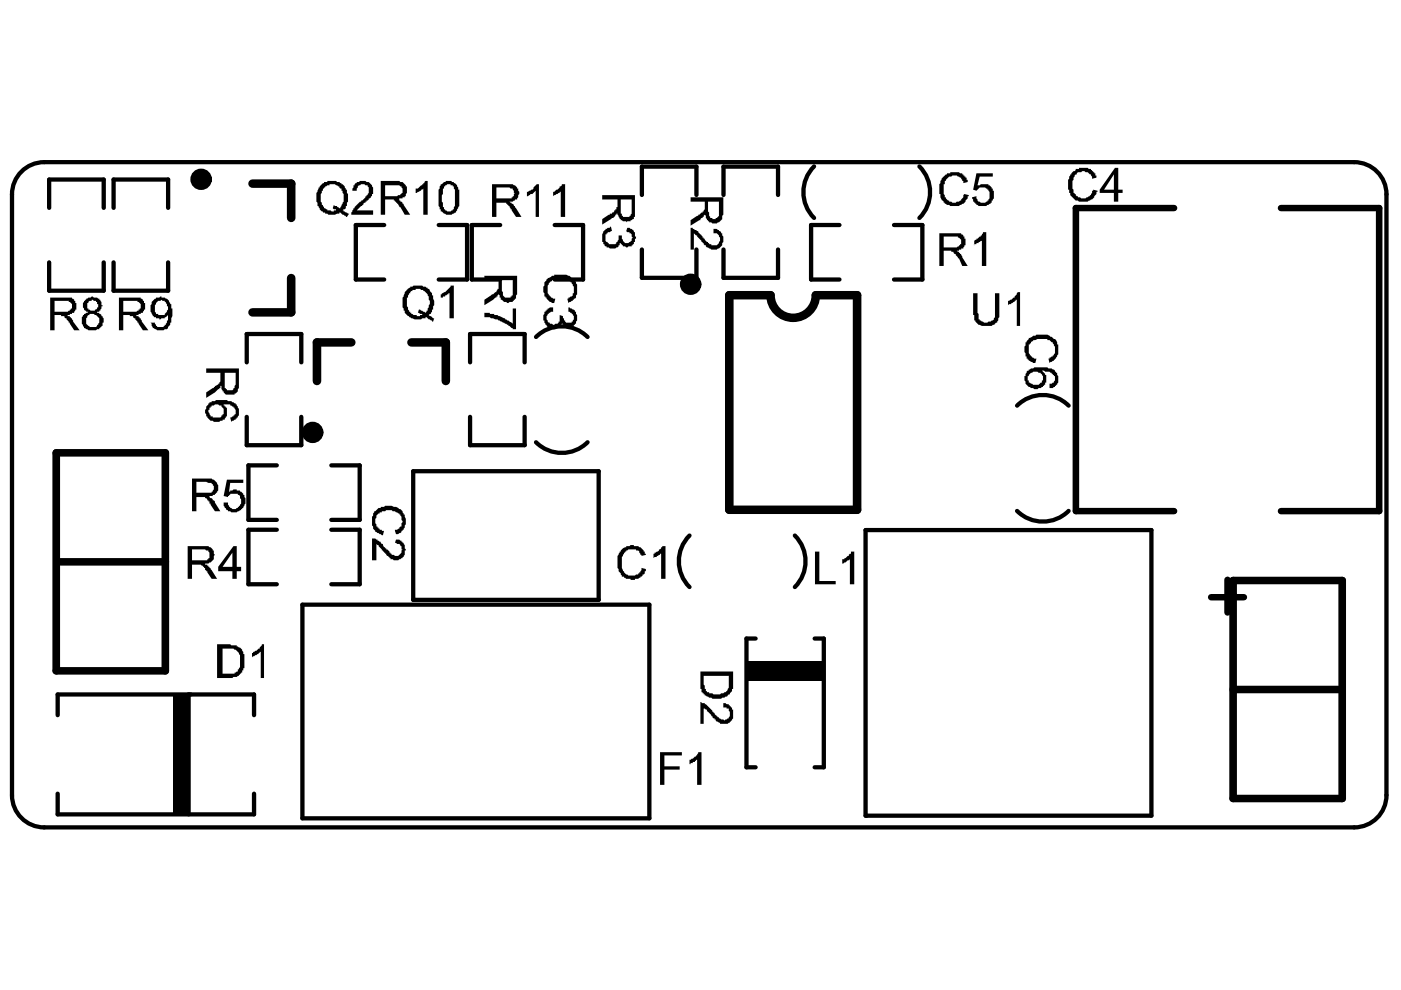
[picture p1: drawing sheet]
<svg xmlns="http://www.w3.org/2000/svg" width="297mm" height="210mm" viewBox="0 0 297 210" stroke-linecap="round" stroke-linejoin="round" font-family="sans-serif">
<g fill="none" stroke="#000" stroke-width=".91">
<path d="M4.2 36.7a6.8 6.8 0 0 1 5.2-2.3h277.7a6.8 6.8 0 0 1 6.9 6.8v127.4a6.8 6.8 0 0 1-6.9 6.8h-277.7a6.8 6.8 0 0 1-6.9-6.8v-127.4a6.8 6.8 0 0 1 1.7-4.5zM172.6 35.3a7.7 7.7 0 0 0 0 10.9M194.9 35.3a7.7 7.7 0 0 1 0 10.9M10.4 44.1v-6h11.6v6M10.4 55.6v6h11.6v-6M24.1 44.1v-6h11.5v6M24.1 55.6v6h11.5v-6M81.5 47.7h-6.1v11.6h6.1M93 47.7h6v11.6h-6M106 47.7h-6v11.6h6M117.6 47.7h6v11.6h-6M136.1 41.3v-6h11.6v6"/>
<path d="M136.1 52.9v6h11.6v-6M153.4 41.3v-6h11.6v6M153.4 52.9v6h11.6v-6M178 47.7h-6v11.6h6M189.5 47.7h6.1v11.6h-6.1M52.3 76.8v-6h11.6v6M99.7 76.8v-6h11.5v6M113.6 71.4a7.7 7.7 0 0 1 11 0M52.3 88.4v6h11.6v-6M58.7 98.7h-6v11.5h6M70.2 98.7h6.1v11.5h-6.1M87.6 99.9h39.3v27.3h-39.3z"/>
<path d="M99.7 88.4v6h11.5v-6M113.6 93.8a7.7 7.7 0 0 0 11 0M215.6 86a7.7 7.7 0 0 1 11 0M58.7 112.3h-6v11.6h6M70.2 112.3h6.1v11.6h-6.1M146.2 113.5a7.7 7.7 0 0 0 0 11M168.5 113.5a7.7 7.7 0 0 1 0 11M183.5 112.4h60.6v60.5h-60.6zM215.6 108.3a7.7 7.7 0 0 0 11 0M64.1 128.2h73.6v45.3h-73.6zM160.2 135.4h-1.9v27.3h1.9M172.7 135.4h2v27.3h-2"/>
<path d="M12.2 151.6v-4.4h41.7v4.4M40 147.2v25.5M12.2 168.3v4.4h41.7v-4.4"/>
</g>
<path d="M53.5 38.9h8.2v7.3M61.7 58.9v7.3h-8.2M74.5 72.6h-7.3v8.2M87.2 72.6h7.3v8.2M154.6 62.6h8.8a4.8 4.8 0 0 0 4.8 4.8 4.8 4.8 0 0 0 4.8-4.8h8.7v45.5h-27.1z" fill="none" stroke="#000" stroke-width="1.8"/>
<path d="M248.9 44.1h-20.8v64.3h20.8M271.6 44.1h20.8v64.3h-20.8M256.8 126.6h6.9M260.3 122.9v7" fill="none" stroke="#000" stroke-width="1.4"/>
<path d="M11.9 96h23.2v46.2h-23.2zM12.2 119.1h22.9M261.4 123.1h23.2v46.2h-23.2zM261.4 146.2h22.9" fill="none" stroke="#000" stroke-width="1.6"/>
<g fill="#000">
<path d="M36.7 147.2h3.3v25.5h-3.3z" fill-rule="evenodd"/>
<path d="M158.4 140.3h15.9v4.1h-15.9z" fill-rule="evenodd"/>
</g>
<g fill="#000">
<path d="M74.9 39.3h.3v-.2a2.53 2.53 0 0 1 3.7 .2l.2 .5v1.3h-.2v.5h-.3v.2l-.4 .3v.2l-.5 .2v.3h-.2v.2h-.2l-.3 .4h-.2v.3h-.2l-1 .9h3.5v.9h-4.6v-.4l.4-1h.3v-.2l.4-.5 .7-.6h.3v-.3h.2l.7-.7v-.2h.2v-.2h.3l.2-.5v-1.1l-.2-.5h-.5l-.2-.2h-.7l-.7 .4-.3 .5v.4h-.9zM199.6 37.9l.9-.9h.3v-.3h.7v-.2h1.8l.3 .2h.4l.2 .5h.3v.2l.4 .3v.4h.3v.5l-1 .2v-.4h-.2v-.3a1.87 1.87 0 0 0-1.8-.9l-.5 .2a1.21 1.21 0 0 0-1.2 1h-.2v.7h-.2v2l.2 .5a2.13 2.13 0 0 0 1.2 1.2l.4 .2h.7l.3-.2h.4l.5-.3v-.2a.73 .73 0 0 0 .4-.9l.3-.3 .9 .3v.2h-.2a.73 .73 0 0 1-.5 .9 .82 .82 0 0 1-.7 .7 2.39 2.39 0 0 1-2.1 .5l-1.1-.3-.5-.2v-.2h-.2v-.2a1.47 1.47 0 0 1-.7-1.7h-.2v-.7a3.2 3.2 0 0 1 .4-2.3zM207 36.7h3.5v.7h-2.8l-.4 1.9h.4l.2-.2h1.4a2.13 2.13 0 0 1 1.2 1.1v.2h.2v1.7l-.2 .4h-.2v.5l-.5 .2a2.39 2.39 0 0 1-2.1 .5l-.7-.3v-.2l-.4-.2v-.2h-.3v-.5l-.2-.5 .9-.2v.5a1.44 1.44 0 0 0 1.5 .9 1.44 1.44 0 0 0 1.3-1.2v-1.1l-.2-.5h-.3v-.2l-.4-.2a1.65 1.65 0 0 0-1.9 .6l-.7-.2zM226.9 37h.2a.82 .82 0 0 1 .7-.7l.3-.5h.7v-.2h1.8l.2 .2h.5v.3l.5 .2v.2l.4 .2v.5h.3v.5l-1 .2v-.5l-.2-.4h-.2a.73 .73 0 0 0-.9-.5 .58 .58 0 0 0-1 0h-.7l-.2 .5-.5 .2-.2 .5v.4l-.2 .3v1.6l.2 .2v.7h.2v.2h.3l.2 .5 .5 .2a1.79 1.79 0 0 0 2-.2l.5-.2 .2-.5v-.5h.3v-.2l.9 .2v.3h-.2a.73 .73 0 0 1-.5 .9 .82 .82 0 0 1-.7 .7 2.39 2.39 0 0 1-2.1 .5h-.2a3.2 3.2 0 0 1-2.1-1.4v-.5h-.2v-.7h-.2v-.4a5.1 5.1 0 0 1 .4-2.8zM88.1 40a.73 .73 0 0 0 1-.5l.4-.2 .2-.5h.3l.2-.4h.5v7.1h-1v-5.5l-.4 .2v.2l-.9 .5h-.3zM111.7 40.7l1.2-.5 .2-.4a1.51 1.51 0 0 1 1.2-.7v6.9h-.7v-5.6l-.3 .3a.73 .73 0 0 1-.9 .4v.3l-.7 .2zM117.3 40.7h.2l.5-.5a.82 .82 0 0 0 .7-.7l.4-.2v-.2h.7v6.9h-.9v-5.6l-.2 .5-1.4 .7zM127.9 49h.2l.3-.5 .4-.2h.5v-.2h.2l.3 .9-.5 .2h-.5l-.2 .5h-.2v1.4l.4 .2v.2h.3v.3h1.4l.7-1v-.9h.6v.7l.3 .2a.78 .78 0 0 0 .5 .8 .78 .78 0 0 0 .9-.3l.4-.2v-.5l.3-.2-.5-.9-.9-.5 .2-.7h.5l.2 .2a.82 .82 0 0 1 .7 .7h.2v1h.3v.4h-.3v.7h-.2v.5l-.5 .2v.2h-.7l-.2 .3-.5-.3h-.4v-.2l-.5-.2v-.5v.2h-.2v.5h-.2a1.25 1.25 0 0 1-1.7 .7l-.4-.2h-.5v-.3h-.2l-.3-.4h-.2v-.5h-.2v-1.6zM146.4 48.3h.5v.2l1.1 .5v.2l1 1v.2h.2a2.13 2.13 0 0 0 1.2 1.1v.3h.4v.2a1.25 1.25 0 0 0 1.6-.7l.3-.2v-.7l-.3-.2a.81 .81 0 0 0-1.1-.7v-1h.7l.4 .3v.2h.3a2.53 2.53 0 0 1-.3 3.7l-.4 .2a2.13 2.13 0 0 1-1.9-.4h-.2l-.2-.5-.5-.2v-.3l-.5-.2v-.2l-.9-.9v-.3h-.2l-.5-.4v3.4h-.7zM206.6 51.1l.4-.3v-.2l.9-.4 .5-1h.7v7.2h-.9v-5.6v.3l-.7 .2v.2h-.5v.3h-.4v.2zM93.4 62.4h.3v-.2a2.93 2.93 0 0 0 1.8-1.6h.7v6.9h-.9v-5.3l-.9 .4v.3h-.5v.2h-.5zM102.7 66.3h1.2v.3h.9v.2h.7l.2 .2 1.4 .5v.2l.7 .2 .9 .7v-3.2h.7v4.4h-.7v-.2l-.9-.5v-.2l-2.3-1.2-1.4-.2-.2-.2h-1.2z"/>
<path d="M115.9 59.2h.2v-.3l.9-.4h.5v-.3h1.4a2.7 2.7 0 0 1 2.3 .7 1.23 1.23 0 0 1 .9 1.2l.3 .2v2.1l-.3 .2v.5l-.4 .2-.3 .5-.9 .5-.2-1 .9-.4 .5-1a2.13 2.13 0 0 0-.5-1.8l-.2-.5-.5-.2h-.5v-.2h-2.5l-.5 .2v.2a.82 .82 0 0 0-.7 .7l-.2 .3v1.6l.2 .4h.3v.3h.2v.2l.5 .2h.4l-.2 1h-.5l-.4-.3-.7-.7v-.2h-.2v-.2h-.3v-.7l-.2-.3v-1.1l.2-.2a.88 .88 0 0 1 .5-1.2zM115.4 66.1h.3v-.2l.4-.3v-.2l.5-.2h.7v.9h-.5l-.5 .2v.3h-.2l-.2 .4v.7l.2 .5 .5 .2v.2h.4l.3 .3 .4-.3h.5l.2-.4h.3v-1.4l.7 .2v.5h.2v.2a1.1 1.1 0 0 0 1.4 .7 1.1 1.1 0 0 0 .7-1.4l-.3-.4h-.2v-.3l-.7-.2v-.9l1.2 .4 .2 .5h.2v.5l.3 .2v1.1l-.3 .3v.4h-.2l-.2 .5h-.5v.2h-1.2l-.4-.2-.2-.5h-.3v-.2l-.4 .9h-.3v.3h-.4a.58 .58 0 0 1-1 0h-.4l-.5-.3-.7-.9v-.5h-.2v-1.1l.2-.2zM206.3 62.2h1v4.1l.2 .3v1.1h.2v.2l.9 .5h.7l1-.5a1.24 1.24 0 0 0 .7-1.6v-4.1h.9v5.1l-.3 .2v.4l-.2 .5-.4 .2a2.64 2.64 0 0 1-2.4 .5h-.4a2.49 2.49 0 0 1-1.6-1.4v-.9h-.3zM213.7 63.8l1.4-.7v-.2l.7-1h.5v7.2h-.7v-5.5l-.5 .2v.2l-.7 .3v.2h-.4l-.3 .2zM218.1 71.6l.9-.4h.5l.2-.2h1.7a2.64 2.64 0 0 1 2 .9h.3a1.12 1.12 0 0 1 .4 1.1h.3v1a2.13 2.13 0 0 1-.5 1.8v.2h-.2l-.3 .5-.9 .5-.2-1 .9-.4 .5-.9a2.13 2.13 0 0 0-.5-1.9v-.2h-.2a.73 .73 0 0 0-.9-.5v-.2h-1.7a2.6 2.6 0 0 0-1.8 .7l-.2 .4h-.3v1.9l.3 .4h.2v.3h.2v.2l.5 .2h.4l-.2 1h-.5l-.9-.5-.2-.5h-.2v-.4h-.3v-.7l-.2-.2v-1.2l.2-.2v-.7h.3zM48.1 101.7h3.5v.7h-2.8l-.2 1.8 .9-.4h.7v.2h.5a2.13 2.13 0 0 1 1.1 1.2l.2 .4a2.13 2.13 0 0 1-.4 1.9l-.2 .4-.5 .3a2.13 2.13 0 0 1-2.3 .2h-.3v-.2h-.2l-.2-.5h-.3l-.2-.5v-.7h.9v.5l.3 .5h.2v.2l.5 .2h.7l.4-.2v-.2h.3v-.3h.2a1.96 1.96 0 0 0 0-1.8v-.2l-.5-.3v-.2h-1.6l-.2 .5h-.3v.2l-.9-.2zM79.3 108.4l.5-.2a.73 .73 0 0 1 .9-.5v-.2h.5a3.6 3.6 0 0 1 2.5 0l1 .4a.82 .82 0 0 1 .7 .7 2.67 2.67 0 0 1 .6 2.1v.5l-.2 .2v.5l-.2 .4-.5 .3-.2 .4-.5 .3h-.4l-.3-1h.5l.5-.2 .2-.5h.2v-.7l.3-.2-.5-1.6-1.9-.9h-1.1l-.2 .2h-.7v.2h-.5v.3a.82 .82 0 0 0-.7 .9l-.2 .2v.9l.2 .3v.4l.5 .3 .2 .4h.5v.3h.4l-.2 .9-1.6-.7v-.2a.73 .73 0 0 1-.5-1l-.2-.2v-1.8l.2-.3v-.4zM78.9 114.2h.7l.4 .2v.2l.7 .3 .3 .4h.2l.2 .7h.3v.3a2.13 2.13 0 0 1 1.1 1.1l.9 .5a1.19 1.19 0 0 0 1.4-1.2l.3-.2h-.3v-.7h-.2l-.2-.5h-.5l-.5-.2 .3-.7h.7l.4 .2v.3l.5 .2 .2 .5v.7l.2 .4h-.2v.9l-.2 .5-.5 .2a1.43 1.43 0 0 1-1.8 .3h-.5v-.3l-.5-.2v-.2h-.2l-.2-.5h-.2v-.2h-.3v-.3l-.4-.2v-.2l-.7-.7v-.2l-.5-.3v3.5h-.9zM131.4 116.9h.2a1.23 1.23 0 0 1 1.2-.9v-.2h.7l.2-.2h.7v.2h.9l.5 .2 .7 .7v.2h.2v.5h.2v.2l-.9 .3-.5-1-.2-.2h-.4v-.2h-1.7l-.4 .2v.2h-.3l-.2 .5a2.38 2.38 0 0 0-.5 2.1v.2a2.64 2.64 0 0 0 1 2.1l.4 .2h1.4l.3-.2h.4l.2-.5h.3l.2-.4v-.5l.9 .2v.5h-.2v.5l-.5 .2v.2l-.4 .3v.2l-.5 .2h-.7v.3h-.9v-.3h-.9l-.5-.2v-.2h-.5l-.2-.7a.73 .73 0 0 1-.4-1l-.3-.2v-2.5zM138.6 117.4l.9-.5 .2-.4 .5-.2v-.3h.2v-.2h.7v6.9h-.9v-5.3l-1 .5v.2h-.4l-.2 .2zM172.8 116.9h.9v6.3h3.5v.7h-4.4zM178.6 118.6h.4v-.3l1-.4v-.3l.4-.2v-.5h.7v7h-.9v-5.3l-1.4 .9h-.2z"/>
<path d="M53.4 138.4h.3v-.2l1.4-.7 .4-.9h.5v7.2h-.7v-5.6l-.5 .2v.3l-1.4 .7zM148.5 148.8h.2v.3h.7v.2h.3l1.3 1.4v.2h.3v.3h.2v.2l.7 .7h.2v.2l.5 .2h.5l.2 .3 .5-.3a1.15 1.15 0 0 0 .4-1.8v-.5h-.4v-.2h-.7v-.9l1.1 .2 .2 .5 .5 .2v.5h.2v1.8l-.2 .5h-.2v.2h-.3v.2l-.4 .3h-1.6v-.3l-.7-.2-.3-.5h-.2v-.2l-.5-.2v-.3h-.2v-.2l-.9-.9v-.2l-.7-.3v3.3h-.7zM139.9 159.5h4.7v.7h-3.7v2.3h3.2v.7h-3.2v3.2h-1zM146.2 161.1l1.4-.7 .4-.9h.7v6.9h-.9v-5.5l-.2 .4h-.3v.3h-.4v.2h-.5v.2h-.2z"/>
<path d="M68.5 40v.4h-.3v.5l-.2 .2v1.7l.7 1.3 .7 .3v.2h.7l.2 .2h.5v-.2h.7l-1-.5 .3-.7 .2 .3h.5v.2l.4 .2h.3l.2-.7a2.63 2.63 0 0 0 .5-2.3l-.3-.2v-.5h-.2v-.4h-.2a1.87 1.87 0 0 0-1.9-.9h-.4v.2h-.5l-.5 .2v.3h-.2v.2zM67.5 39.8h.3v-.3l.7-.7h.2v-.2h.7v-.2h1.8l.3 .2h.4l.5 .2v.3a.82 .82 0 0 1 .7 .7l.2 .4h.3v.7l.2 .2v1.7l-.2 .2v.7h-.3v.4l-.7 .5 1.4 .7-.4 .7-1-.5-.4-.4h-.3v.2h-.4l-.5 .2h-1.4l-.2-.2h-.5v-.2h-.4v-.3a.82 .82 0 0 1-.7-.7l-.3-.4h-.2v-.7l-.2-.2a5.5 5.5 0 0 1 .4-3z"/>
<path d="M81.7 39.3v2.3h2.5l.2-.2h.5v-.3l.5-.2a1.16 1.16 0 0 0-1-1.6zM80.7 38.4h3.5a2.67 2.67 0 0 1 1.8 .9v.2h.3v1.4l-.3 .2v.5h-.2v.2h-.4v.3h-.7v.2h-.3h.3v.2l.4 .3 .3 .4h.2v.2l1.4 2.1h-1.2l-.9-1.6h-.2l-.3-.7-.4-.2v-.2l-.5-.3v-.2h-1.8v3.2h-1z"/>
<path d="M94.1 39.5v.5h-.2v1.1l-.2 .3v1.4l.2 .2v.9h.2v.5h.3v.2l.4 .2h.7l.5-.2v-.2h.2v-.5l.3-.2v-3.5l-.3-.2v-.5h-.2v-.2h-.5v-.2h-.7l-.4 .2v.2zM93.4 39.1l.5-.3a2.13 2.13 0 0 1 1.9-.4v.2h.4v.2a.82 .82 0 0 1 .7 .7l.2 .3v.4h.3v2.1a2.38 2.38 0 0 1-.5 2.1v.2a1.87 1.87 0 0 1-1.8 .9h-.5l-.9-.7h-.3v-.4h-.2v-.5l-.2-.2v-3.5l.2-.2v-.5z"/>
<path d="M105.2 39.8v2.3h3.3v-.3l.4-.2v-.5l.3-.2h-.3v-.5l-.2-.4h-.4l-.3-.2zM104.3 39.1h3.3a1.61 1.61 0 0 1 2 .9h.3v.4a.58 .58 0 0 1 0 1v.4l-.3 .5h-.4v.2l-.5 .3h-.7l.9 .6v.3h.3v.2l1.4 2.1h-1.2l-.9-1.4v-.2h-.2l-.3-.7-.4-.3-.3-.4h-2.1v3h-.9z"/>
<path d="M236.2 37l-2.1 3.2h2.1zM236.4 35.6h.7v4.6h.9v.7h-.9v1.9h-.9v-1.9h-3v-.7z"/>
<path d="M131.6 42.3v3h.2v.5h.3v.2h1.4v-.2h.2l.2-.5v-3zM127.7 41.4h6.9v4.6h-.2v.5l-.7 .2v.2h-.7l-.2 .2v-.2h-.7l-.5-.2v-.2h-.2l-.5-1v-.4v.2l-.4 .2a.82 .82 0 0 1-.7 .7l-2.1 1.4v-1.1l1.4-1h.2v-.2h.5v-.2l.4-.3v-.2l.5-.2v-.5h.2v-1.6h-3.2z"/>
<path d="M150.1 42.8v2l.3 .3v.7l.2 .4h.4v.3h.7v-.3a.81 .81 0 0 0 .7-1.1v-2.3zM146.4 41.8h7v3.7l-.3 .5a1.21 1.21 0 0 1-.9 1.1l-.2 .3h-1l-.2-.3h-.4l-.3-.4h-.2l-.5-1.4-.2 .7h-.2v.2l-.5 .3v.2h-.2l-1.9 1.1v-1.1l1.4-.9h.2v-.3h.3l.4-.4h.3l.2-.5a2.08 2.08 0 0 0 .2-1.8h-3z"/>
<path d="M200.1 50.2v2.3h2.8l.4-.3 .3-.4h.2v-.5a.69 .69 0 0 0-.7-.9v-.2zM199.2 49.5h4.6v.2l.4 .2v.3h.3v.4h.2v1.4h-.2l-.3 .7h-.4v.2h-.5v.3h-.4l.4 .2 .3 .4h.2l.2 .7 1.2 1.9h-1.2l-.7-1.6h-.2v-.3l-.5-.4v-.3l-.4-.2v-.2h-.5v-.2h-1.6v3.2h-.9z"/>
<path d="M11.6 63.8v2.3h2.7l.5-.2v-.3h.2v-.2h.3v-.5a.69 .69 0 0 0-.7-.9v-.2zM10.6 63.1h4.7v.2h.2l.2 .5h.3v.5h.2v1.3h-.2l-.3 .7h-.4v.3h-.5v.2h-.5v.2h.5l.2 .5h.3l.2 .7 1.4 1.8h-1.2l-.9-1.4v-.2h-.2v-.2l-.5-.5v-.2l-.5-.2v-.3h-.6v-.2h-1.4v3.2h-1z"/>
<path d="M18.5 64.3v.2a1.1 1.1 0 0 0 .7 1.4 1.1 1.1 0 0 0 1.4-.7h.2v-.7h-.2v-.5h-.2v-.2h-.5l-.5-.2v.2h-.4l-.3 .5zM18.5 67l-.2 .5a1.24 1.24 0 0 0 .7 1.6v.2h1.4l.2-.4h.2v-.3a1.15 1.15 0 0 0-.7-1.8l-.2-.2h-.9v.2zM17.8 63.8h.2v-.2h.3v-.3l.4-.2h.5l.5-.2 .2 .2h.7l.4 .2v.3h.3l.2 .4v.7h.2v.2h-.2v.5l-.2 .5h-.3v.2h-.4v.2h.4v.3h.3l.2 .4h.2l.3 .5v.9h-.3v.7l-.4 .2v.3h-.3v.2l-1.1 .2a2.13 2.13 0 0 1-1.9-.4h-.2v-.3a2.38 2.38 0 0 1-.5-2l.3-.5h.2v-.2l.9-.5h-.4v-.2a1.14 1.14 0 0 1-.5-1.9z"/>
<path d="M26.1 63.8v2.3h2.8l.5-.2v-.3h.2v-.2h.2v-.5a.69 .69 0 0 0-.7-.9v-.2zM25.2 63.1h4.6v.2h.3l.2 .5h.2v.5h.3v1.3h-.3l-.2 .7h-.5v.3h-.4v.2h-.5v.2h.5l.2 .5h.2l.3 .7 1.4 1.8h-1.2l-.9-1.4v-.2h-.3v-.2l-.4-.5v-.2h-.2l-.3-.5h-.7v-.2h-1.4v3.2h-.9z"/>
<path d="M33.1 64.3l-.3 .4v1.4l.3 .5h.4v.2h.3a1.25 1.25 0 0 0 1.6-.7l.2-.5v-.7h-.2v-.4l-.2-.5-1-.4-.2 .2a.73 .73 0 0 0-.9 .5zM32.2 64l.6-.7h.3v-.2h.7l.2-.2h.2v.2h.5a1.63 1.63 0 0 1 1.4 1.4h.2v.9h.2v1.6l-.2 .5v.9h-.2a.73 .73 0 0 1-.5 .9l-.2 .5h-.5l-.4 .2a2.13 2.13 0 0 1-1.9-.4h-.2l-.2-.5v-.5l-.3-.2h.9l.5 .9h1.4v-.2h.2v-.2h.3l.2-.5v-.5h.2v-1.1l-.4 .5h-.3v.2h-.7l-.2 .2h-.2v-.2h-.7v-.2h-.5l-.2-.5a2.38 2.38 0 0 1-.5-2.1l.3-.2z"/>
<path d="M86.7 62.2l-.2 .4v.5h-.2v1.8l.2 .3v.4l.2 .5 .5 .2v.3l.5 .2h.7v.2h.7v-.2h.4v-.2h-.4l-.5-.3 .2-.7 1.4 .7 .2-.4h.3l.2-1.2a.82 .82 0 0 0 0-1.1v-.7l-.2-.5-.7-.7h-.3v-.2h-.4l-.2-.3h-1v.3h-.7v.2h-.2l-.2 .5zM85.8 61.9l.7-.7a2.8 2.8 0 0 1 2.3-.6h.7l.2 .2h.5l.5 .2v.2l.4 .3v.2a.73 .73 0 0 1 .5 .9h.2v.5a2.43 2.43 0 0 1 0 2.1v.4h-.2v.5l-.2 .5-.5 .2 .9 .7h.3l-.3 .7h-.2v-.3l-.7-.2-.5-.4h-.2v.2h-.7l-.4 .2a2.87 2.87 0 0 1-2.1-.4h-.3v-.3l-.4-.2a.73 .73 0 0 1-.5-.9h-.2v-.5a1.83 1.83 0 0 1-.2-1.6v-.7l.2-.2z"/>
<path d="M106.4 59.4v2.3l.2 .2a1 1 0 0 0 .4 1.1 1 1 0 0 0 1 .1h.3l.2-.5h.2v-3.2zM102.7 58.5h6.9v3.9l-.2 .2v.7l-.5 .3-.2 .4h-.7l-.2 .3-.5-.3a.73 .73 0 0 1-.9-.4h-.2v-.5h-.3v-.5l-.2-.4-.5 .9h-.2l-.4 .5-1.9 1.1v-1.1l1.6-1.2h.3l.4-.5h.2l.3-.7h.2v-1.8h-3z"/>
<path d="M47.6 79v3.3h.3l.2 .4h1.2l.2-.4h.2v-.5l.3-.2v-2.6zM43.7 78.1h7v4.2l-.3 .2a.69 .69 0 0 1-.7 .9v.3h-.7a1.25 1.25 0 0 1-1.6-.7h-.2l-.2-.5v-.7h-.3v.5h-.2v.2h-.2l-.7 .7-1.9 1.2v-1.2l1.4-.9h.2l.3-.5 .7-.2v-.2h.2l.2-.5v-1.9h-3z"/>
<path d="M44.2 85.5h.2v-.2h.5v-.2h.7l.2-.3h2.3l.2 .3h.7l1 .4 .2 .5a2.38 2.38 0 0 1 .5 2.1l-.3 .4-.4 .3v.2l-1 .4-.2-.9 .7-.2 .2-.5h.3v-.9l-.3-.5h-.2v-.2l-.7-.2v-.3h-1.6h.2v.3h.2l.3 .4h.2v1.9h-.2l-.3 .7h-.4v.2h-.5l-.2 .2h-.7a2.67 2.67 0 0 1-1.9-.9l-.4-.9v-.7l.2-.2a.73 .73 0 0 1 .5-1zM44.4 86.4v.5h-.2v.5l.4 .9h.5v.2h1.6l.3-.4h.2v-.3h.2v-.2a1.24 1.24 0 0 0-.7-1.6l-.4-.3h-.7l-.3 .3h-.4v.2z"/>
<path d="M217.7 78.8l.4-.2v-.3l.5-.2h.4l.3-.2h2.8l.2 .2h.7l.4 .2 .3 .5h.2v.2h.2v.5l.3 .2v1.4l-.3 .5h-.2v.2h-.2v.2l-.5 .3h-.7v-.9h.5a1.24 1.24 0 0 0 .7-1.7h-.3l-.2-.4h-.2v-.3l-.5-.2h-.9l-.2-.2h-.5l.7 .7v.2h.2v1.6h-.2v.5h-.2l-.3 .4-.4 .3h-.5l-.2 .2h-.7l-.3-.2h-.4l-.5-.3a2.64 2.64 0 0 1-.9-2v-.3h.2v-.4zM217.9 79.7v1h.2v.4h.3a1.71 1.71 0 0 0 2 .3l.5-.3v-.4h.2v-1l-.2-.4h-.2v-.3h-.3a1.79 1.79 0 0 0-2 .3l-.3 .4z"/>
<path d="M40.7 116.5v2.3h3.2v-.2l.5-.3v-1.1l-.2-.5h-.5l-.2-.2zM39.8 115.8h3.2a1.61 1.61 0 0 1 2.1 .9h.2v.7l.3 .2-.3 .5a1.21 1.21 0 0 1-.9 1.2l-.2 .2h-.7v.2h.4v.3h.3v.2l.4 .2v.2l1.4 2.1h-1.1l-1-1.4v-.2l-.4-.2v-.5h-.2l-.3-.4-.4-.3h-1.9v3h-.9z"/>
<path d="M41.6 102.2v2.3h2.3a1.1 1.1 0 0 0 1.4-.7 1.1 1.1 0 0 0-.7-1.4h-.4l-.5-.2zM40.7 101.5h3.2a2.09 2.09 0 0 1 2.4 2.5l-.3 .5h-.2v.2h-.2v.2h-.5v.3h-.7v.2l.5 .2 .2 .5 .5 .2v.2l1.1 1.9h-1.1l-1-1.4v-.2h-.2v-.5l-.5-.2v-.2l-.4-.3v-.2h-1.9v3h-.9z"/>
<path d="M49.3 117.2l-2.1 3h2.1zM49.5 115.8h.7v4.4h.9v.9h-.9v1.6h-.9v-1.6h-3v-.9z"/>
<path d="M47.2 137.5v5.3h2.5v-.2l.7-.2v-.5h.3l.2-.5v-2.5a2.38 2.38 0 0 0-1.6-1.4zM46 136.6h2.8l.2 .2h1.2v.3a1.6 1.6 0 0 1 1.4 1.6h.2v3h-.2v.4h-.2v.5h-.3v.2l-.4 .3v.2l-.5 .2h-.7l-.2 .3h-3.3z"/>
<path d="M149.2 143.3v1.8l.2 .3v.7h.3v.4h.2v.3h.5v.2h.6l.3 .2h1.4l.4-.2a1.6 1.6 0 0 0 1.4-1.6v-2.1zM148.5 142.4h6.9v3.7h-.2a.73 .73 0 0 1-.5 .9v.2h-.2l-.4 .5-.5 .2h-.5l-.2 .3h-1.9l-.2-.3h-.4l-1-.4v-.3h-.2v-.2l-.5-.2v-.7h-.2z"/>
</g>
<g fill="none" stroke="#000" stroke-width="2.3">
<circle cx="42.6" cy="38" r="1.14"/>
<circle cx="146.4" cy="60.3" r="1.14"/>
<circle cx="66.3" cy="91.7" r="1.14"/>
</g>
</svg>
